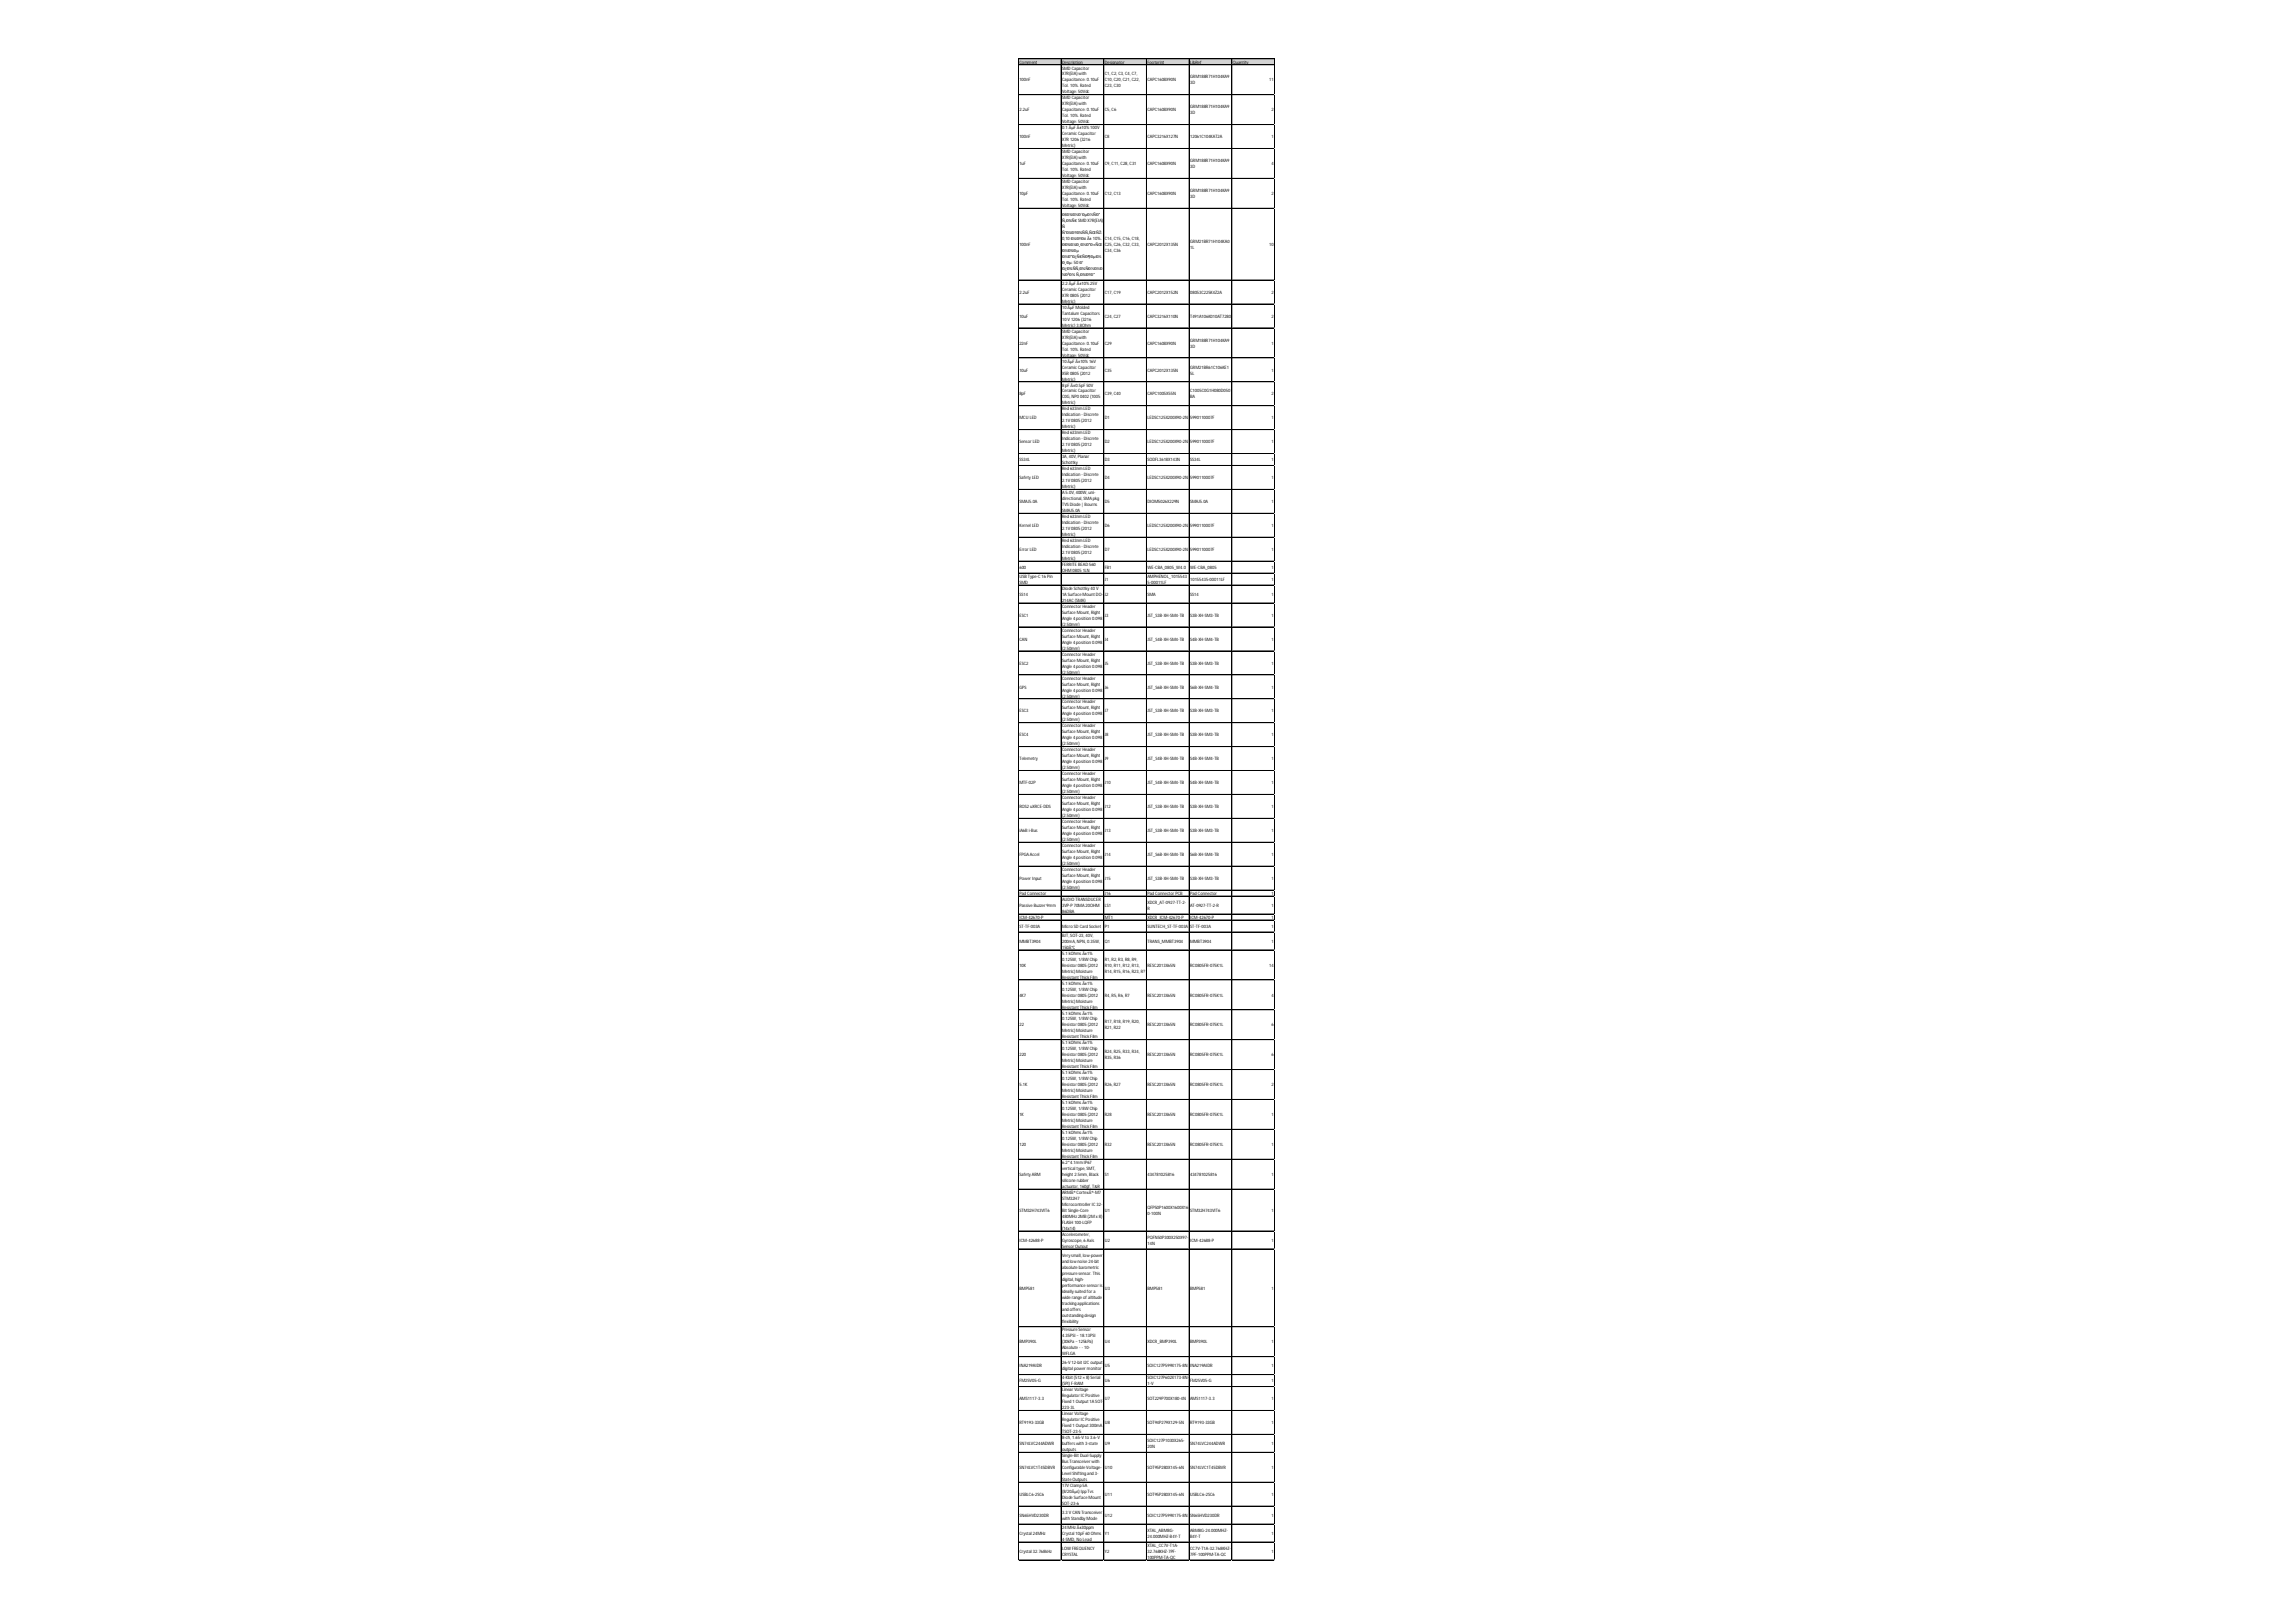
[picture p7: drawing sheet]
<svg xmlns="http://www.w3.org/2000/svg" width="297mm" height="210mm" viewBox="0 0 297 210" stroke-linecap="round" stroke-linejoin="round" font-family="sans-serif">
<defs><g id="words">
<g font-size=".6">
<text x="131.9" y="8.2">Comment</text>
<text x="131.9" y="10.5">100nF</text>
<text x="137.4" y="8.2">Description</text>
<text x="137.4" y="9">SMD Capacitor</text>
<text x="137.4" y="9.8">X7R(EIA) with</text>
<text x="137.4" y="10.5">Capacitance: 0.10uF</text>
<text x="137.4" y="11.3">Tol. 10%. Rated</text>
<text x="142.9" y="8.2">Designator</text>
<text x="142.9" y="9.8">C1, C2, C3, C4, C7,</text>
<text x="142.9" y="10.5">C10, C20, C21, C22,</text>
<text x="142.9" y="11.3">C23, C30</text>
<text x="148.4" y="8.2">Footprint</text>
<text x="148.4" y="10.5">CAPC1608X90N</text>
<text x="154" y="8.2">LibRef</text>
<text x="154" y="10.2">GRM188R71H104KA9</text>
<text x="154" y="10.9">3D</text>
<text x="159.5" y="8.2">Quantity</text>
<text x="164.2" y="10.5">11</text>
<text x="131.9" y="14.4">2.2uF</text>
<text x="131.9" y="17.9">100nF</text>
<text x="137.4" y="12.1">Voltage: 50Vdc</text>
<text x="137.4" y="12.9">SMD Capacitor</text>
<text x="137.4" y="13.6">X7R(EIA) with</text>
<text x="137.4" y="14.4">Capacitance: 0.10uF</text>
<text x="137.4" y="15.2">Tol. 10%. Rated</text>
<text x="137.4" y="16">Voltage: 50Vdc</text>
<text x="137.4" y="16.7">0.1 ÂµF Â±10% 100V</text>
<text x="137.4" y="17.5">Ceramic Capacitor</text>
<text x="142.9" y="14.4">C5, C6</text>
<text x="142.9" y="17.9">C8</text>
<text x="148.4" y="14.4">CAPC1608X90N</text>
<text x="148.4" y="17.9">CAPC3216X127N</text>
<text x="154" y="14">GRM188R71H104KA9</text>
<text x="154" y="14.8">3D</text>
<text x="154" y="17.9">12061C104KAT2A</text>
<text x="164.5" y="14.4">2</text>
<text x="164.5" y="17.9">1</text>
<text x="131.9" y="21.4">1uF</text>
<text x="137.4" y="18.3">X7R 1206 (3216</text>
<text x="137.4" y="19.1">Metric)</text>
<text x="137.4" y="19.8">SMD Capacitor</text>
<text x="137.4" y="20.6">X7R(EIA) with</text>
<text x="137.4" y="21.4">Capacitance: 0.10uF</text>
<text x="137.4" y="22.2">Tol. 10%. Rated</text>
<text x="137.4" y="22.9">Voltage: 50Vdc</text>
<text x="137.4" y="23.7">SMD Capacitor</text>
<text x="142.9" y="21.4">C9, C11, C28, C31</text>
<text x="148.4" y="21.4">CAPC1608X90N</text>
<text x="154" y="21">GRM188R71H104KA9</text>
<text x="154" y="21.8">3D</text>
<text x="164.5" y="21.4">4</text>
<text x="131.9" y="25.2">10pF</text>
<text x="137.4" y="24.5">X7R(EIA) with</text>
<text x="137.4" y="25.2">Capacitance: 0.10uF</text>
<text x="137.4" y="26">Tol. 10%. Rated</text>
<text x="137.4" y="26.8">Voltage: 50Vdc</text>
<text x="137.4" y="28">ÐšÐ¾Ð½Ð´ÐµÐ½ÑÐ°</text>
<text x="137.4" y="28.7">Ñ‚Ð¾Ñ€ SMD X7R(EIA)</text>
<text x="137.4" y="29.5">Ñ</text>
<text x="142.9" y="25.2">C12, C13</text>
<text x="148.4" y="25.2">CAPC1608X90N</text>
<text x="154" y="24.9">GRM188R71H104KA9</text>
<text x="154" y="25.6">3D</text>
<text x="164.5" y="25.2">2</text>
<text x="131.9" y="31.8">100nF</text>
<text x="137.4" y="30.3">Ñ‘Ð¼ÐºÐ¾ÑÑ‚ÑŒÑŽ:</text>
<text x="137.4" y="31.1">0,10 Ð¼ÐºÐ¤ Â± 10%.</text>
<text x="137.4" y="31.8">ÐÐ¾Ð¼Ð¸Ð½Ð°Ð»ÑŒ</text>
<text x="137.4" y="32.6">Ð½Ð¾Ðµ</text>
<text x="137.4" y="33.4">Ð½Ð°Ð¿Ñ€ÑÐ¶ÐµÐ½</text>
<text x="137.4" y="34.2">Ð¸Ðµ: 50 Ð’</text>
<text x="137.4" y="34.9">Ð¿Ð¾ÑÑ‚Ð¾ÑÐ½Ð½Ð</text>
<text x="137.4" y="35.7">¾Ð³Ð¾ Ñ‚Ð¾ÐºÐ°</text>
<text x="142.9" y="31.1">C14, C15, C16, C18,</text>
<text x="142.9" y="31.8">C25, C26, C32, C33,</text>
<text x="142.9" y="32.6">C34, C36</text>
<text x="148.4" y="31.8">CAPC2012X135N</text>
<text x="154" y="31.4">GRM21BR71H104KA0</text>
<text x="154" y="32.2">1L</text>
<text x="164.2" y="31.8">10</text>
<text x="131.9" y="38">2.2uF</text>
<text x="131.9" y="41.1">10uF</text>
<text x="137.4" y="36.9">2.2 ÂµF Â±10% 25V</text>
<text x="137.4" y="37.6">Ceramic Capacitor</text>
<text x="137.4" y="38.4">X7R 0805 (2012</text>
<text x="137.4" y="39.2">Metric)</text>
<text x="137.4" y="40">10 ÂµF Molded</text>
<text x="137.4" y="40.7">Tantalum Capacitors</text>
<text x="137.4" y="41.5">10 V 1206 (3216</text>
<text x="142.9" y="38">C17, C19</text>
<text x="142.9" y="41.1">C24, C27</text>
<text x="148.4" y="38">CAPC2012X152N</text>
<text x="148.4" y="41.1">CAPC3216X110N</text>
<text x="154" y="38">08053C225K4Z2A</text>
<text x="154" y="41.1">T491A106K010AT7280</text>
<text x="164.5" y="38">2</text>
<text x="164.5" y="41.1">2</text>
<text x="131.9" y="44.6">22nF</text>
<text x="137.4" y="42.3">Metric) 3.8Ohm</text>
<text x="137.4" y="43.1">SMD Capacitor</text>
<text x="137.4" y="43.8">X7R(EIA) with</text>
<text x="137.4" y="44.6">Capacitance: 0.10uF</text>
<text x="137.4" y="45.4">Tol. 10%. Rated</text>
<text x="137.4" y="46.1">Voltage: 50Vdc</text>
<text x="137.4" y="46.9">10 ÂµF Â±10% 16V</text>
<text x="137.4" y="47.7">Ceramic Capacitor</text>
<text x="142.9" y="44.6">C29</text>
<text x="148.4" y="44.6">CAPC1608X90N</text>
<text x="154" y="44.2">GRM188R71H104KA9</text>
<text x="154" y="45">3D</text>
<text x="154" y="47.7">GRM21BR61C106KE1</text>
<text x="164.5" y="44.6">1</text>
<text x="131.9" y="48.1">10uF</text>
<text x="131.9" y="51.2">8pF</text>
<text x="137.4" y="48.5">X5R 0805 (2012</text>
<text x="137.4" y="49.2">Metric)</text>
<text x="137.4" y="50">8 pF Â±0.5pF 50V</text>
<text x="137.4" y="50.8">Ceramic Capacitor</text>
<text x="137.4" y="51.6">C0G, NP0 0402 (1005</text>
<text x="137.4" y="52.3">Metric)</text>
<text x="137.4" y="53.1">Red 633nm LED</text>
<text x="137.4" y="53.9">Indication - Discrete</text>
<text x="142.9" y="48.1">C35</text>
<text x="142.9" y="51.2">C39, C40</text>
<text x="148.4" y="48.1">CAPC2012X135N</text>
<text x="148.4" y="51.2">CAPC1005X55N</text>
<text x="154" y="48.5">5L</text>
<text x="154" y="50.8">C1005C0G1H080D050</text>
<text x="154" y="51.6">BA</text>
<text x="164.5" y="48.1">1</text>
<text x="164.5" y="51.2">2</text>
<text x="131.9" y="54.3">MCU LED</text>
<text x="131.9" y="57.4">Sensor LED</text>
<text x="131.9" y="59.7">SS34L</text>
<text x="137.4" y="54.7">2.1V 0805 (2012</text>
<text x="137.4" y="55.4">Metric)</text>
<text x="137.4" y="56.2">Red 633nm LED</text>
<text x="137.4" y="57">Indication - Discrete</text>
<text x="137.4" y="57.8">2.1V 0805 (2012</text>
<text x="137.4" y="58.5">Metric)</text>
<text x="137.4" y="59.3">3A, 40V, Planar</text>
<text x="142.9" y="54.3">D1</text>
<text x="142.9" y="57.4">D2</text>
<text x="142.9" y="59.7">D3</text>
<text x="148.4" y="54.3">LEDSC125X200X90-2N</text>
<text x="148.4" y="57.4">LEDSC125X200X90-2N</text>
<text x="148.4" y="59.7">SODFL3618X143N</text>
<text x="154" y="54.3">5990110007F</text>
<text x="154" y="57.4">5990110007F</text>
<text x="154" y="59.7">SS34L</text>
<text x="164.5" y="54.3">1</text>
<text x="164.5" y="57.4">1</text>
<text x="164.5" y="59.7">1</text>
<text x="131.9" y="62">Safety LED</text>
<text x="131.9" y="65.1">SMAJ5.0A</text>
<text x="137.4" y="60.1">Schottky</text>
<text x="137.4" y="60.9">Red 633nm LED</text>
<text x="137.4" y="61.6">Indication - Discrete</text>
<text x="137.4" y="62.4">2.1V 0805 (2012</text>
<text x="137.4" y="63.2">Metric)</text>
<text x="137.4" y="63.9">A 5.0V, 400W, uni-</text>
<text x="137.4" y="64.7">directional, SMA pkg</text>
<text x="137.4" y="65.5">TVS Diode | Bourns</text>
<text x="142.9" y="62">D4</text>
<text x="142.9" y="65.1">D5</text>
<text x="148.4" y="62">LEDSC125X200X90-2N</text>
<text x="148.4" y="65.1">DIOM5026X229N</text>
<text x="154" y="62">5990110007F</text>
<text x="154" y="65.1">SMAJ5.0A</text>
<text x="164.5" y="62">1</text>
<text x="164.5" y="65.1">1</text>
<text x="131.9" y="68.2">Kernel LED</text>
<text x="131.9" y="71.3">Error LED</text>
<text x="137.4" y="66.3">SMAJ5.0A</text>
<text x="137.4" y="67">Red 633nm LED</text>
<text x="137.4" y="67.8">Indication - Discrete</text>
<text x="137.4" y="68.6">2.1V 0805 (2012</text>
<text x="137.4" y="69.4">Metric)</text>
<text x="137.4" y="70.1">Red 633nm LED</text>
<text x="137.4" y="70.9">Indication - Discrete</text>
<text x="137.4" y="71.7">2.1V 0805 (2012</text>
<text x="142.9" y="68.2">D6</text>
<text x="142.9" y="71.3">D7</text>
<text x="148.4" y="68.2">LEDSC125X200X90-2N</text>
<text x="148.4" y="71.3">LEDSC125X200X90-2N</text>
<text x="154" y="68.2">5990110007F</text>
<text x="154" y="71.3">5990110007F</text>
<text x="164.5" y="68.2">1</text>
<text x="164.5" y="71.3">1</text>
<text x="131.9" y="73.6">600</text>
<text x="131.9" y="74.8">USB Type-C 16 Pin</text>
<text x="131.9" y="75.6">SMD</text>
<text x="131.9" y="77.1">SS14</text>
<text x="137.4" y="72.5">Metric)</text>
<text x="137.4" y="73.2">FERRITE BEAD 560</text>
<text x="137.4" y="74">OHM 0805 1LN</text>
<text x="137.4" y="76.3">Diode Schottky 40 V</text>
<text x="137.4" y="77.1">1A Surface Mount DO-</text>
<text x="137.4" y="77.9">214AC (SMA)</text>
<text x="142.9" y="73.6">FB1</text>
<text x="142.9" y="75.2">J1</text>
<text x="142.9" y="77.1">J2</text>
<text x="148.4" y="73.6">WE-CBA_0805_W4.0</text>
<text x="148.4" y="74.8">AMPHENOL_1015543</text>
<text x="148.4" y="75.6">5-00011LF</text>
<text x="148.4" y="77.1">SMA</text>
<text x="154" y="73.6">WE-CBA_0805</text>
<text x="154" y="75.2">10155435-00011LF</text>
<text x="154" y="77.1">SS14</text>
<text x="164.5" y="73.6">1</text>
<text x="164.5" y="75.2">1</text>
<text x="164.5" y="77.1">1</text>
<text x="131.9" y="79.8">ESC1</text>
<text x="131.9" y="82.9">CAN</text>
<text x="137.4" y="78.7">Connector Header</text>
<text x="137.4" y="79.4">Surface Mount, Right</text>
<text x="137.4" y="80.2">Angle 4 position 0.098</text>
<text x="137.4" y="81">(2.50mm)</text>
<text x="137.4" y="81.8">Connector Header</text>
<text x="137.4" y="82.5">Surface Mount, Right</text>
<text x="137.4" y="83.3">Angle 4 position 0.098</text>
<text x="142.9" y="79.8">J3</text>
<text x="142.9" y="82.9">J4</text>
<text x="148.4" y="79.8">JST_S3B-XH-SM4-TB</text>
<text x="148.4" y="82.9">JST_S4B-XH-SM4-TB</text>
<text x="154" y="79.8">S3B-XH-SM3-TB</text>
<text x="154" y="82.9">S4B-XH-SM4-TB</text>
<text x="164.5" y="79.8">1</text>
<text x="164.5" y="82.9">1</text>
<text x="131.9" y="86">ESC2</text>
<text x="131.9" y="89.1">GPS</text>
<text x="137.4" y="84.1">(2.50mm)</text>
<text x="137.4" y="84.8">Connector Header</text>
<text x="137.4" y="85.6">Surface Mount, Right</text>
<text x="137.4" y="86.4">Angle 4 position 0.098</text>
<text x="137.4" y="87.2">(2.50mm)</text>
<text x="137.4" y="87.9">Connector Header</text>
<text x="137.4" y="88.7">Surface Mount, Right</text>
<text x="137.4" y="89.5">Angle 4 position 0.098</text>
<text x="142.9" y="86">J5</text>
<text x="142.9" y="89.1">J6</text>
<text x="148.4" y="86">JST_S3B-XH-SM4-TB</text>
<text x="148.4" y="89.1">JST_S6B-XH-SM4-TB</text>
<text x="154" y="86">S3B-XH-SM3-TB</text>
<text x="154" y="89.1">S6B-XH-SM4-TB</text>
<text x="164.5" y="86">1</text>
<text x="164.5" y="89.1">1</text>
<text x="131.9" y="92.2">ESC3</text>
<text x="131.9" y="95.3">ESC4</text>
<text x="137.4" y="90.3">(2.50mm)</text>
<text x="137.4" y="91">Connector Header</text>
<text x="137.4" y="91.8">Surface Mount, Right</text>
<text x="137.4" y="92.6">Angle 4 position 0.098</text>
<text x="137.4" y="93.4">(2.50mm)</text>
<text x="137.4" y="94.1">Connector Header</text>
<text x="137.4" y="94.9">Surface Mount, Right</text>
<text x="137.4" y="95.7">Angle 4 position 0.098</text>
<text x="142.9" y="92.2">J7</text>
<text x="142.9" y="95.3">J8</text>
<text x="148.4" y="92.2">JST_S3B-XH-SM4-TB</text>
<text x="148.4" y="95.3">JST_S3B-XH-SM4-TB</text>
<text x="154" y="92.2">S3B-XH-SM3-TB</text>
<text x="154" y="95.3">S3B-XH-SM3-TB</text>
<text x="164.5" y="92.2">1</text>
<text x="164.5" y="95.3">1</text>
<text x="131.9" y="98.4">Telemetry</text>
<text x="131.9" y="101.5">MTF-02P</text>
<text x="137.4" y="96.5">(2.50mm)</text>
<text x="137.4" y="97.2">Connector Header</text>
<text x="137.4" y="98">Surface Mount, Right</text>
<text x="137.4" y="98.8">Angle 4 position 0.098</text>
<text x="137.4" y="99.6">(2.50mm)</text>
<text x="137.4" y="100.3">Connector Header</text>
<text x="137.4" y="101.1">Surface Mount, Right</text>
<text x="137.4" y="101.9">Angle 4 position 0.098</text>
<text x="142.9" y="98.4">J9</text>
<text x="142.9" y="101.5">J10</text>
<text x="148.4" y="98.4">JST_S4B-XH-SM4-TB</text>
<text x="148.4" y="101.5">JST_S4B-XH-SM4-TB</text>
<text x="154" y="98.4">S4B-XH-SM4-TB</text>
<text x="154" y="101.5">S4B-XH-SM4-TB</text>
<text x="164.5" y="98.4">1</text>
<text x="164.5" y="101.5">1</text>
<text x="131.9" y="104.6">ROS2 uXRCE-DDS</text>
<text x="131.9" y="107.7">iA6B i-Bus</text>
<text x="137.4" y="102.6">(2.50mm)</text>
<text x="137.4" y="103.4">Connector Header</text>
<text x="137.4" y="104.2">Surface Mount, Right</text>
<text x="137.4" y="105">Angle 4 position 0.098</text>
<text x="137.4" y="105.7">(2.50mm)</text>
<text x="137.4" y="106.5">Connector Header</text>
<text x="137.4" y="107.3">Surface Mount, Right</text>
<text x="142.9" y="104.6">J12</text>
<text x="142.9" y="107.7">J13</text>
<text x="148.4" y="104.6">JST_S3B-XH-SM4-TB</text>
<text x="148.4" y="107.7">JST_S3B-XH-SM4-TB</text>
<text x="154" y="104.6">S3B-XH-SM3-TB</text>
<text x="154" y="107.7">S3B-XH-SM3-TB</text>
<text x="164.5" y="104.6">1</text>
<text x="164.5" y="107.7">1</text>
<text x="131.9" y="110.8">FPGA Accel</text>
<text x="131.9" y="113.9">Power Input</text>
<text x="137.4" y="108.1">Angle 4 position 0.098</text>
<text x="137.4" y="108.8">(2.50mm)</text>
<text x="137.4" y="109.6">Connector Header</text>
<text x="137.4" y="110.4">Surface Mount, Right</text>
<text x="137.4" y="111.2">Angle 4 position 0.098</text>
<text x="137.4" y="111.9">(2.50mm)</text>
<text x="137.4" y="112.7">Connector Header</text>
<text x="137.4" y="113.5">Surface Mount, Right</text>
<text x="142.9" y="110.8">J14</text>
<text x="142.9" y="113.9">J15</text>
<text x="148.4" y="110.8">JST_S6B-XH-SM4-TB</text>
<text x="148.4" y="113.9">JST_S3B-XH-SM4-TB</text>
<text x="154" y="110.8">S6B-XH-SM4-TB</text>
<text x="154" y="113.9">S3B-XH-SM3-TB</text>
<text x="164.5" y="110.8">1</text>
<text x="164.5" y="113.9">1</text>
<text x="131.9" y="115.8">Pad Connector</text>
<text x="131.9" y="117.4">Passive Buzzer 9mm</text>
<text x="131.9" y="118.9">ICM-42670-P</text>
<text x="137.4" y="114.3">Angle 4 position 0.098</text>
<text x="137.4" y="115">(2.50mm)</text>
<text x="137.4" y="116.6">AUDIO TRANSDUCER</text>
<text x="137.4" y="117.4">3VP-P 70MA 20OHM</text>
<text x="137.4" y="118.1">86DBA</text>
<text x="142.9" y="115.8">J16</text>
<text x="142.9" y="117.4">LS1</text>
<text x="142.9" y="118.9">MT1</text>
<text x="148.4" y="115.8">Pad Connector PCB</text>
<text x="148.4" y="117">XDCR_AT-0927-TT-2-</text>
<text x="148.4" y="117.7">R</text>
<text x="148.4" y="118.9">XDCR_ICM-42670-P</text>
<text x="154" y="115.8">Pad Connector</text>
<text x="154" y="117.4">AT-0927-TT-2-R</text>
<text x="154" y="118.9">ICM-42670-P</text>
<text x="164.5" y="115.8">1</text>
<text x="164.5" y="117.4">1</text>
<text x="164.5" y="118.9">1</text>
<text x="131.9" y="120.1">ST-TF-003A</text>
<text x="131.9" y="122">MMBT3904</text>
<text x="131.9" y="125.1">10K</text>
<text x="137.4" y="120.1">Micro SD Card Socket</text>
<text x="137.4" y="121.2">BJT, SOT-23, 40V,</text>
<text x="137.4" y="122">200mA, NPN, 0.35W,</text>
<text x="137.4" y="122.8">150Â°C</text>
<text x="137.4" y="123.5">5.1 kOhms Â±1%</text>
<text x="137.4" y="124.3">0.125W, 1/8W Chip</text>
<text x="137.4" y="125.1">Resistor 0805 (2012</text>
<text x="137.4" y="125.9">Metric) Moisture</text>
<text x="142.9" y="120.1">P1</text>
<text x="142.9" y="122">Q1</text>
<text x="142.9" y="124.3">R1, R2, R3, R8, R9,</text>
<text x="142.9" y="125.1">R10, R11, R12, R13,</text>
<text x="142.9" y="125.9">R14, R15, R16, R23, R?</text>
<text x="148.4" y="120.1">SUNTECH_ST-TF-003A</text>
<text x="148.4" y="122">TRANS_MMBT3904</text>
<text x="148.4" y="125.1">RESC2013X65N</text>
<text x="154" y="120.1">ST-TF-003A</text>
<text x="154" y="122">MMBT3904</text>
<text x="154" y="125.1">RC0805FR-075K1L</text>
<text x="164.2" y="125.1">14</text>
<text x="164.5" y="120.1">1</text>
<text x="164.5" y="122">1</text>
<text x="131.9" y="129">4K7</text>
<text x="137.4" y="126.6">Resistant Thick Film</text>
<text x="137.4" y="127.4">5.1 kOhms Â±1%</text>
<text x="137.4" y="128.2">0.125W, 1/8W Chip</text>
<text x="137.4" y="129">Resistor 0805 (2012</text>
<text x="137.4" y="129.7">Metric) Moisture</text>
<text x="137.4" y="130.5">Resistant Thick Film</text>
<text x="137.4" y="131.3">5.1 kOhms Â±1%</text>
<text x="142.9" y="129">R4, R5, R6, R7</text>
<text x="148.4" y="129">RESC2013X65N</text>
<text x="154" y="129">RC0805FR-075K1L</text>
<text x="164.5" y="129">4</text>
<text x="131.9" y="132.8">22</text>
<text x="131.9" y="136.7">220</text>
<text x="137.4" y="132.1">0.125W, 1/8W Chip</text>
<text x="137.4" y="132.8">Resistor 0805 (2012</text>
<text x="137.4" y="133.6">Metric) Moisture</text>
<text x="137.4" y="134.4">Resistant Thick Film</text>
<text x="137.4" y="135.2">5.1 kOhms Â±1%</text>
<text x="137.4" y="135.9">0.125W, 1/8W Chip</text>
<text x="137.4" y="136.7">Resistor 0805 (2012</text>
<text x="137.4" y="137.5">Metric) Moisture</text>
<text x="142.9" y="132.4">R17, R18, R19, R20,</text>
<text x="142.9" y="133.2">R21, R22</text>
<text x="142.9" y="136.3">R24, R25, R33, R34,</text>
<text x="142.9" y="137.1">R35, R36</text>
<text x="148.4" y="132.8">RESC2013X65N</text>
<text x="148.4" y="136.7">RESC2013X65N</text>
<text x="154" y="132.8">RC0805FR-075K1L</text>
<text x="154" y="136.7">RC0805FR-075K1L</text>
<text x="164.5" y="132.8">6</text>
<text x="164.5" y="136.7">6</text>
<text x="131.9" y="140.6">5.1K</text>
<text x="137.4" y="138.3">Resistant Thick Film</text>
<text x="137.4" y="139">5.1 kOhms Â±1%</text>
<text x="137.4" y="139.8">0.125W, 1/8W Chip</text>
<text x="137.4" y="140.6">Resistor 0805 (2012</text>
<text x="137.4" y="141.3">Metric) Moisture</text>
<text x="137.4" y="142.1">Resistant Thick Film</text>
<text x="137.4" y="142.9">5.1 kOhms Â±1%</text>
<text x="137.4" y="143.7">0.125W, 1/8W Chip</text>
<text x="142.9" y="140.6">R26, R27</text>
<text x="148.4" y="140.6">RESC2013X65N</text>
<text x="154" y="140.6">RC0805FR-075K1L</text>
<text x="164.5" y="140.6">2</text>
<text x="131.9" y="144.4">1K</text>
<text x="131.9" y="148.3">120</text>
<text x="137.4" y="144.4">Resistor 0805 (2012</text>
<text x="137.4" y="145.2">Metric) Moisture</text>
<text x="137.4" y="146">Resistant Thick Film</text>
<text x="137.4" y="146.8">5.1 kOhms Â±1%</text>
<text x="137.4" y="147.5">0.125W, 1/8W Chip</text>
<text x="137.4" y="148.3">Resistor 0805 (2012</text>
<text x="137.4" y="149.1">Metric) Moisture</text>
<text x="137.4" y="149.9">Resistant Thick Film</text>
<text x="142.9" y="144.4">R28</text>
<text x="142.9" y="148.3">R32</text>
<text x="148.4" y="144.4">RESC2013X65N</text>
<text x="148.4" y="148.3">RESC2013X65N</text>
<text x="154" y="144.4">RC0805FR-075K1L</text>
<text x="154" y="148.3">RC0805FR-075K1L</text>
<text x="164.5" y="144.4">1</text>
<text x="164.5" y="148.3">1</text>
<text x="131.9" y="152.2">Safety ARM</text>
<text x="137.4" y="150.6">6.2*4.1mm IP67</text>
<text x="137.4" y="151.4">vertical type, SMT,</text>
<text x="137.4" y="152.2">height 2.5mm, Black</text>
<text x="137.4" y="153">silicone rubber</text>
<text x="137.4" y="153.7">actuator, 160gf, T&amp;R</text>
<text x="137.4" y="154.5">ARMÂ® CortexÂ®-M7</text>
<text x="137.4" y="155.3">STM32H7</text>
<text x="142.9" y="152.2">S1</text>
<text x="148.4" y="152.2">434781025816</text>
<text x="154" y="152.2">434781025816</text>
<text x="164.5" y="152.2">1</text>
<text x="131.9" y="156.8">STM32H743VIT6</text>
<text x="131.9" y="160.7">ICM-42688-P</text>
<text x="137.4" y="156.1">Microcontroller IC 32-</text>
<text x="137.4" y="156.8">Bit Single-Core</text>
<text x="137.4" y="157.6">480MHz 2MB (2M x 8)</text>
<text x="137.4" y="158.4">FLASH 100-LQFP</text>
<text x="137.4" y="159.2">(14x14)</text>
<text x="137.4" y="159.9">Accelerometer,</text>
<text x="137.4" y="160.7">Gyroscope, 6 Axis</text>
<text x="137.4" y="161.5">Sensor Output</text>
<text x="142.9" y="156.8">U1</text>
<text x="142.9" y="160.7">U2</text>
<text x="148.4" y="156.4">QFP50P1600X1600X16</text>
<text x="148.4" y="157.2">0-100N</text>
<text x="148.4" y="160.3">PQFN50P300X250X97-</text>
<text x="148.4" y="161.1">14N</text>
<text x="154" y="156.8">STM32H743VIT6</text>
<text x="154" y="160.7">ICM-42688-P</text>
<text x="164.5" y="156.8">1</text>
<text x="164.5" y="160.7">1</text>
<text x="131.9" y="166.9">BMP581</text>
<text x="137.4" y="162.6">Very small, low-power</text>
<text x="137.4" y="163.4">and low noise 24-bit</text>
<text x="137.4" y="164.2">absolute barometric</text>
<text x="137.4" y="165">pressure sensor. This</text>
<text x="137.4" y="165.7">digital, high-</text>
<text x="137.4" y="166.5">performance sensor is</text>
<text x="137.4" y="167.3">ideally suited for a</text>
<text x="142.9" y="166.9">U3</text>
<text x="148.4" y="166.9">BMP581</text>
<text x="154" y="166.9">BMP581</text>
<text x="164.5" y="166.9">1</text>
<text x="131.9" y="173.9">BMP390L</text>
<text x="137.4" y="168.1">wide range of altitude</text>
<text x="137.4" y="168.8">tracking applications</text>
<text x="137.4" y="169.6">and offers</text>
<text x="137.4" y="170.4">outstanding design</text>
<text x="137.4" y="171.1">flexibility</text>
<text x="137.4" y="172.3">Pressure Sensor</text>
<text x="137.4" y="173.1">4.35PSI ~ 18.13PSI</text>
<text x="137.4" y="173.9">(30kPa ~ 125kPa)</text>
<text x="142.9" y="173.9">U4</text>
<text x="148.4" y="173.9">XDCR_BMP390L</text>
<text x="154" y="173.9">BMP390L</text>
<text x="164.5" y="173.9">1</text>
<text x="131.9" y="177">INA219AIDR</text>
<text x="131.9" y="178.9">FM25V05-G</text>
<text x="137.4" y="174.6">Absolute - - 10-</text>
<text x="137.4" y="175.4">WFLGA</text>
<text x="137.4" y="176.6">26-V 12-bit I2C output</text>
<text x="137.4" y="177.3">digital power monitor</text>
<text x="137.4" y="178.5">4-Kbit (512 × 8) Serial</text>
<text x="137.4" y="179.3">(SPI) F-RAM</text>
<text x="142.9" y="177">U5</text>
<text x="142.9" y="178.9">U6</text>
<text x="148.4" y="177">SOIC127P599X175-8N</text>
<text x="148.4" y="178.5">SOIC127P602X173-8N-</text>
<text x="148.4" y="179.3">1-V</text>
<text x="154" y="177">INA219AIDR</text>
<text x="154" y="178.9">FM25V05-G</text>
<text x="164.5" y="177">1</text>
<text x="164.5" y="178.9">1</text>
<text x="131.9" y="181.2">AMS1117-3.3</text>
<text x="131.9" y="184.3">RT9193-33GB</text>
<text x="137.4" y="180">Linear Voltage</text>
<text x="137.4" y="180.8">Regulator IC Positive</text>
<text x="137.4" y="181.6">Fixed 1 Output 1A SOT-</text>
<text x="137.4" y="182.4">223-3L</text>
<text x="137.4" y="183.1">Linear Voltage</text>
<text x="137.4" y="183.9">Regulator IC Positive</text>
<text x="137.4" y="184.7">Fixed 1 Output 300mA</text>
<text x="137.4" y="185.5">TSOT-23-5</text>
<text x="142.9" y="181.2">U7</text>
<text x="142.9" y="184.3">U8</text>
<text x="148.4" y="181.2">SOT229P700X180-4N</text>
<text x="148.4" y="184.3">SOT94P279X129-5N</text>
<text x="154" y="181.2">AMS1117-3.3</text>
<text x="154" y="184.3">RT9193-33GB</text>
<text x="164.5" y="181.2">1</text>
<text x="164.5" y="184.3">1</text>
<text x="131.9" y="187">SN74LVC244ADWR</text>
<text x="131.9" y="190.1">SN74LVC1T45DBVR</text>
<text x="137.4" y="186.2">8-ch, 1.65-V to 3.6-V</text>
<text x="137.4" y="187">buffers with 3-state</text>
<text x="137.4" y="187.8">outputs</text>
<text x="137.4" y="188.6">Single-Bit Dual-Supply</text>
<text x="137.4" y="189.3">Bus Transceiver with</text>
<text x="137.4" y="190.1">Configurable Voltage-</text>
<text x="137.4" y="190.9">Level Shifting and 3-</text>
<text x="137.4" y="191.7">State Outputs</text>
<text x="142.9" y="187">U9</text>
<text x="142.9" y="190.1">U10</text>
<text x="148.4" y="186.6">SOIC127P1030X265-</text>
<text x="148.4" y="187.4">20N</text>
<text x="148.4" y="190.1">SOT95P280X145-6N</text>
<text x="154" y="187">SN74LVC244ADWR</text>
<text x="154" y="190.1">SN74LVC1T45DBVR</text>
<text x="164.5" y="187">1</text>
<text x="164.5" y="190.1">1</text>
<text x="131.9" y="193.6">USBLC6-2SC6</text>
<text x="131.9" y="196.3">SN65HVD230DR</text>
<text x="137.4" y="192.4">17V Clamp 5A</text>
<text x="137.4" y="193.2">(8/20Âµs) Ipp Tvs</text>
<text x="137.4" y="194">Diode Surface Mount</text>
<text x="137.4" y="194.8">SOT-23-6</text>
<text x="137.4" y="195.9">3.3 V CAN Transceiver</text>
<text x="137.4" y="196.7">with Standby Mode</text>
<text x="137.4" y="197.9">24 MHz Â±30ppm</text>
<text x="142.9" y="193.6">U11</text>
<text x="142.9" y="196.3">U12</text>
<text x="148.4" y="193.6">SOT95P280X145-6N</text>
<text x="148.4" y="196.3">SOIC127P599X175-8N</text>
<text x="154" y="193.6">USBLC6-2SC6</text>
<text x="154" y="196.3">SN65HVD230DR</text>
<text x="164.5" y="193.6">1</text>
<text x="164.5" y="196.3">1</text>
<text x="131.9" y="198.6">Crystal 24MHz</text>
<text x="131.9" y="200.9">Crystal 32.768kHz</text>
<text x="137.4" y="198.6">Crystal 10pF 60 Ohms</text>
<text x="137.4" y="199.4">4-SMD, No Lead</text>
<text x="137.4" y="200.6">LOW FREQUENCY</text>
<text x="137.4" y="201.3">CRYSTAL</text>
<text x="142.9" y="198.6">Y1</text>
<text x="142.9" y="200.9">Y2</text>
<text x="148.4" y="198.2">XTAL_ABM8G-</text>
<text x="148.4" y="199">24.000MHZ-B4Y-T</text>
<text x="148.4" y="200.2">XTAL_CC7V-T1A-</text>
<text x="148.4" y="200.9">32.768KHZ-7PF-</text>
<text x="148.4" y="201.7">100PPM-TA-QC</text>
<text x="154" y="198.2">ABM8G-24.000MHZ-</text>
<text x="154" y="199">B4Y-T</text>
<text x="154" y="200.6">CC7V-T1A-32.768KHZ-</text>
<text x="154" y="201.3">7PF-100PPM-TA-QC</text>
<text x="164.5" y="198.6">1</text>
<text x="164.5" y="200.9">1</text>
</g>
</g></defs>
<path d="M131.8 7.6h33.2v.8h-33.2z" fill="#d3d3d3"/>
<g fill="none" stroke="#000" stroke-width=".13">
<path d="M131.8 7.6v194.3M131.8 7.6h33.1M131.8 7.6h33.1v194.3M131.8 8.4h33.1M131.8 12.2h33.1M131.8 16.1h33.1M131.8 19.2h33.1M137.3 7.6v194.3M142.8 7.6v194.3M148.3 7.6v194.3M153.8 7.6l.1 194.3M159.4 7.6v194.3"/>
<path d="M164.9 7.6v194.3M131.8 23.1h33.1M131.8 27h33.1M131.8 36.2h33.1M131.8 39.3h33.1M131.8 39.4h33.1M131.8 42.4h33.1M131.8 46.3h33.1M131.8 49.4h33.1M131.8 52.5h33.1M131.8 55.6h33.1M131.8 58.7h33.1"/>
<path d="M131.8 60.2h33.1M131.8 60.3h33.1M131.8 63.3h33.1M131.8 66.4h33.1M131.8 69.5h33.1M131.8 72.6h33.1M131.8 74.2h33.1M131.8 75.7h33.1M131.8 78h33.1M131.8 81.1h33.1M131.8 84.2h33.1M131.8 87.3h33.1"/>
<path d="M131.8 90.4h33.1M131.8 93.5h33.1M131.8 96.6h33.1M131.8 99.7h33.1M131.8 102.8h33.1M131.8 105.9h33.1M131.8 109h33.1M131.8 112.1h33.1M131.8 115.2h33.1M131.8 116h33.1M131.8 118.3h33.1M131.8 119.1h33.1"/>
<path d="M131.8 120.6h33.1M131.8 122.9h33.1M131.8 126.8h33.1M131.8 130.7h33.1M131.8 134.5h33.1M131.8 138.4h33.1M131.8 142.3h33.1M131.8 146.1h33.1M131.8 150h33.1M131.8 153.9h33.1M131.8 159.3h33.1M131.8 161.6h33.1"/>
<path d="M131.8 171.7h33.1M131.8 175.6h33.1M131.8 177.9h33.1M131.8 179.4h33.1M131.8 182.5h33.1M131.8 185.6h33.1M131.8 187.9h33.1M131.8 191.8h33.1M131.8 194.9h33.1M131.8 197.2h33.1M131.8 199.6h33.1M131.8 201.9h33.1"/>
</g>
<path d="M131.8 201.9h.1" fill="none" stroke="#d4d4d4" stroke-width=".13"/>
<path d="M137.3 201.9h.1" fill="none" stroke="#d4d4d4" stroke-width=".13"/>
<path d="M142.8 201.9h.1" fill="none" stroke="#d4d4d4" stroke-width=".13"/>
<path d="M148.3 201.9h.1" fill="none" stroke="#d4d4d4" stroke-width=".13"/>
<path d="M153.8 201.9h.1" fill="none" stroke="#d4d4d4" stroke-width=".13"/>
<path d="M159.4 201.9h.1" fill="none" stroke="#d4d4d4" stroke-width=".13"/>
<path d="M164.9 201.9h.1" fill="none" stroke="#d4d4d4" stroke-width=".13"/>
<path d="M164.9 12.2h.1" fill="none" stroke="#d4d4d4" stroke-width=".13"/>
<path d="M164.9 16.1h.1" fill="none" stroke="#d4d4d4" stroke-width=".13"/>
<path d="M164.9 19.2h.1" fill="none" stroke="#d4d4d4" stroke-width=".13"/>
<path d="M164.9 23.1h.1" fill="none" stroke="#d4d4d4" stroke-width=".13"/>
<path d="M164.9 27h.1" fill="none" stroke="#d4d4d4" stroke-width=".13"/>
<path d="M164.9 36.2h.1" fill="none" stroke="#d4d4d4" stroke-width=".13"/>
<path d="M164.9 39.3h.1" fill="none" stroke="#d4d4d4" stroke-width=".13"/>
<path d="M164.9 42.4h.1" fill="none" stroke="#d4d4d4" stroke-width=".13"/>
<path d="M164.9 46.3h.1" fill="none" stroke="#d4d4d4" stroke-width=".13"/>
<path d="M164.9 49.4h.1" fill="none" stroke="#d4d4d4" stroke-width=".13"/>
<path d="M164.9 52.5h.1" fill="none" stroke="#d4d4d4" stroke-width=".13"/>
<path d="M164.9 55.6h.1" fill="none" stroke="#d4d4d4" stroke-width=".13"/>
<path d="M164.9 58.7h.1" fill="none" stroke="#d4d4d4" stroke-width=".13"/>
<path d="M164.9 60.2h.1" fill="none" stroke="#d4d4d4" stroke-width=".13"/>
<path d="M164.9 63.3h.1" fill="none" stroke="#d4d4d4" stroke-width=".13"/>
<path d="M164.9 66.4h.1" fill="none" stroke="#d4d4d4" stroke-width=".13"/>
<path d="M164.9 69.5h.1" fill="none" stroke="#d4d4d4" stroke-width=".13"/>
<path d="M164.9 72.6h.1" fill="none" stroke="#d4d4d4" stroke-width=".13"/>
<path d="M164.9 74.2h.1" fill="none" stroke="#d4d4d4" stroke-width=".13"/>
<path d="M164.9 75.7h.1" fill="none" stroke="#d4d4d4" stroke-width=".13"/>
<path d="M164.9 78h.1" fill="none" stroke="#d4d4d4" stroke-width=".13"/>
<path d="M164.9 81.1h.1" fill="none" stroke="#d4d4d4" stroke-width=".13"/>
<path d="M164.9 84.2h.1" fill="none" stroke="#d4d4d4" stroke-width=".13"/>
<path d="M164.9 87.3h.1" fill="none" stroke="#d4d4d4" stroke-width=".13"/>
<path d="M164.9 90.4h.1" fill="none" stroke="#d4d4d4" stroke-width=".13"/>
<path d="M164.9 93.5h.1" fill="none" stroke="#d4d4d4" stroke-width=".13"/>
<path d="M164.9 96.6h.1" fill="none" stroke="#d4d4d4" stroke-width=".13"/>
<path d="M164.9 99.7h.1" fill="none" stroke="#d4d4d4" stroke-width=".13"/>
<path d="M164.9 102.8h.1" fill="none" stroke="#d4d4d4" stroke-width=".13"/>
<path d="M164.9 105.9h.1" fill="none" stroke="#d4d4d4" stroke-width=".13"/>
<path d="M164.9 109h.1" fill="none" stroke="#d4d4d4" stroke-width=".13"/>
<path d="M164.9 112.1h.1" fill="none" stroke="#d4d4d4" stroke-width=".13"/>
<path d="M164.9 115.2h.1" fill="none" stroke="#d4d4d4" stroke-width=".13"/>
<path d="M164.9 116h.1" fill="none" stroke="#d4d4d4" stroke-width=".13"/>
<path d="M164.9 118.3h.1" fill="none" stroke="#d4d4d4" stroke-width=".13"/>
<path d="M164.9 119.1h.1" fill="none" stroke="#d4d4d4" stroke-width=".13"/>
<path d="M164.9 120.6h.1" fill="none" stroke="#d4d4d4" stroke-width=".13"/>
<path d="M164.9 122.9h.1" fill="none" stroke="#d4d4d4" stroke-width=".13"/>
<path d="M164.9 126.8h.1" fill="none" stroke="#d4d4d4" stroke-width=".13"/>
<path d="M164.9 130.7h.1" fill="none" stroke="#d4d4d4" stroke-width=".13"/>
<path d="M164.9 134.5h.1" fill="none" stroke="#d4d4d4" stroke-width=".13"/>
<path d="M164.9 138.4h.1" fill="none" stroke="#d4d4d4" stroke-width=".13"/>
<path d="M164.9 142.3h.1" fill="none" stroke="#d4d4d4" stroke-width=".13"/>
<path d="M164.9 146.1h.1" fill="none" stroke="#d4d4d4" stroke-width=".13"/>
<path d="M164.9 150h.1" fill="none" stroke="#d4d4d4" stroke-width=".13"/>
<path d="M164.9 153.9h.1" fill="none" stroke="#d4d4d4" stroke-width=".13"/>
<path d="M164.9 159.3h.1" fill="none" stroke="#d4d4d4" stroke-width=".13"/>
<path d="M164.9 161.6h.1" fill="none" stroke="#d4d4d4" stroke-width=".13"/>
<path d="M164.9 171.7h.1" fill="none" stroke="#d4d4d4" stroke-width=".13"/>
<path d="M164.9 175.6h.1" fill="none" stroke="#d4d4d4" stroke-width=".13"/>
<path d="M164.9 177.9h.1" fill="none" stroke="#d4d4d4" stroke-width=".13"/>
<path d="M164.9 179.4h.1" fill="none" stroke="#d4d4d4" stroke-width=".13"/>
<path d="M164.9 182.5h.1" fill="none" stroke="#d4d4d4" stroke-width=".13"/>
<path d="M164.9 185.6h.1" fill="none" stroke="#d4d4d4" stroke-width=".13"/>
<path d="M164.9 187.9h.1" fill="none" stroke="#d4d4d4" stroke-width=".13"/>
<path d="M164.9 191.8h.1" fill="none" stroke="#d4d4d4" stroke-width=".13"/>
<path d="M164.9 194.9h.1" fill="none" stroke="#d4d4d4" stroke-width=".13"/>
<path d="M164.9 197.2h.1" fill="none" stroke="#d4d4d4" stroke-width=".13"/>
<path d="M164.9 199.6h.1" fill="none" stroke="#d4d4d4" stroke-width=".13"/>
<path d="M164.9 201.9h.1" fill="none" stroke="#d4d4d4" stroke-width=".13"/>
<use href="#words"/>
</svg>
